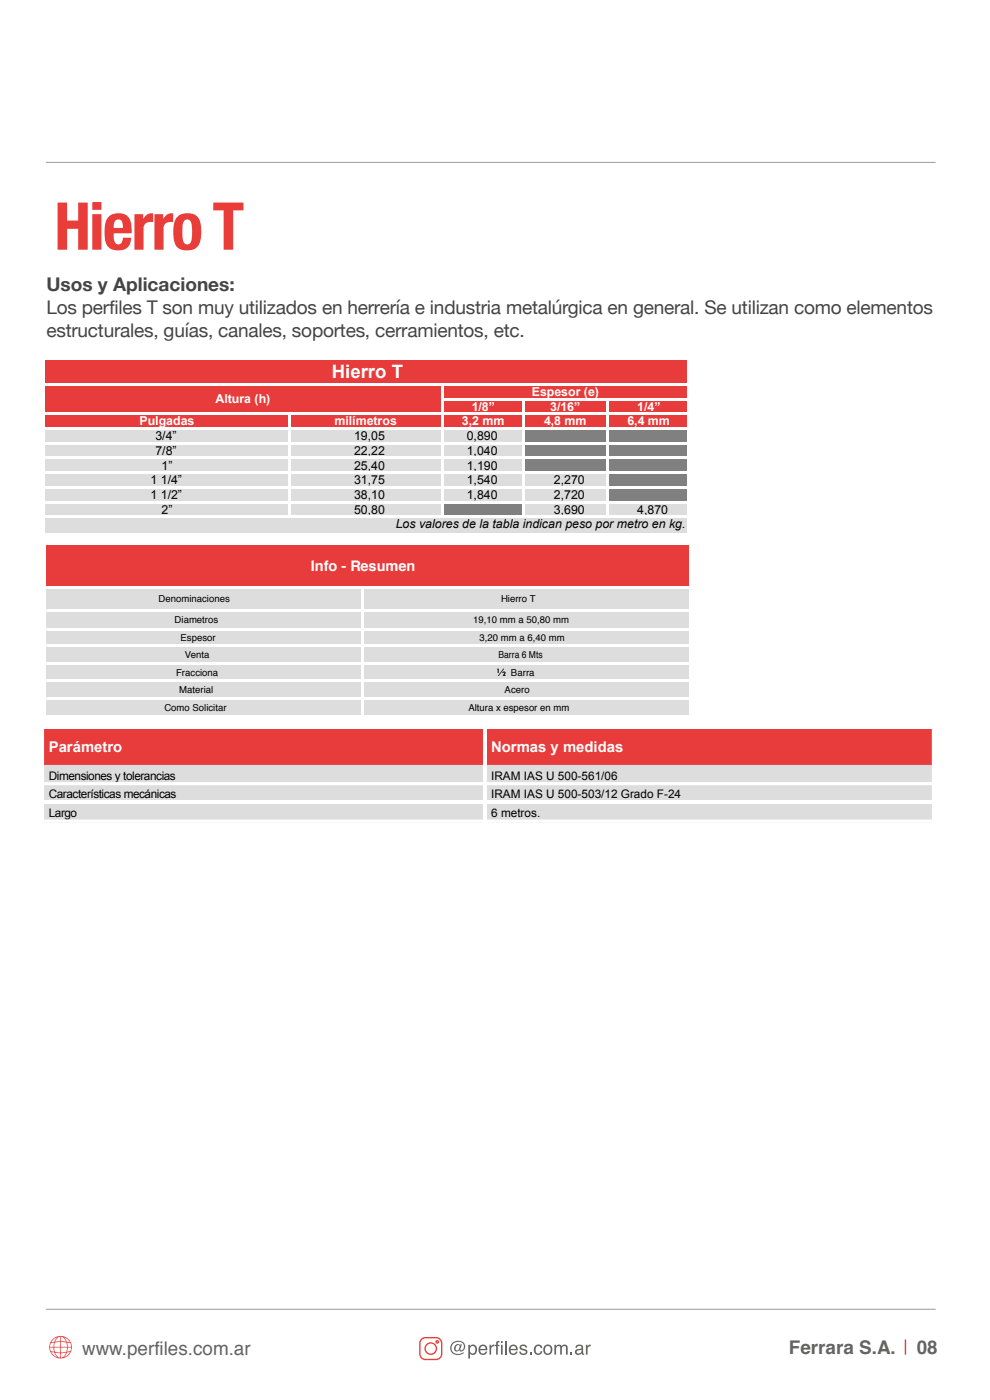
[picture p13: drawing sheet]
<svg xmlns="http://www.w3.org/2000/svg" width="210mm" height="297mm" viewBox="0 0 210 297" stroke-linecap="round" stroke-linejoin="round" font-family="sans-serif">
<defs><g id="words">
<text font-size="14" fill="#e83d39" x="11.5" y="53">Hierro T</text>
<g font-size="4" fill="#444">
<text x="9.8" y="61.8">Usos y Aplicaciones:</text>
<text x="9.8" y="66.6">Los perfiles T son muy utilizados en herrería e industria metalúrgica en general. Se utilizan como elementos</text>
<text x="9.8" y="71.4">estructurales, guías, canales, soportes, cerramientos, etc.</text>
</g>
<g font-size="4" fill="#646463">
<text x="17.4" y="287.4">www.perfiles.com.ar</text>
<text x="167.4" y="287.2">Ferrara S.A.</text>
<text x="194.5" y="287.2">08</text>
</g>
<text font-size="3.9" fill="#fff" x="70.4" y="80.3">Hierro T</text>
<g font-size="3.2" fill="#fff">
<text x="10.4" y="159.5">Parámetro</text>
<text x="104.2" y="159.5">Normas y medidas</text>
</g>
<text font-size="3.1" fill="#fff" x="65.9" y="121">Info - Resumen</text>
<text font-size="3" fill="#1d1d1b" x="76.5" y="287.5">https://www.instagram.com/perfiles.com.ar</text>
<g font-size="2.6" fill="#fff">
<text x="45.7" y="85.6">Altura (h)</text>
<text x="100.1" y="87.1">1/8”</text>
<text x="112.8" y="84">Espesor (e)</text>
<text x="116.7" y="87.1">3/16”</text>
<text x="135.2" y="87.1">1/4”</text>
<text x="29.6" y="90.3">Pulgadas</text>
<text x="70.9" y="90.3">milímetros</text>
<text x="98" y="90.3">3,2 mm</text>
<text x="115.4" y="90.3">4,8 mm</text>
<text x="133.1" y="90.3">6,4 mm</text>
</g>
<g font-size="2.6">
<text x="33" y="93.4">3/4”</text>
<text x="75.1" y="93.4">19,05</text>
<text x="99" y="93.4">0,890</text>
<text x="33" y="96.5">7/8”</text>
<text x="34.3" y="99.6">1”</text>
<text x="75.1" y="96.5">22,22</text>
<text x="75.1" y="99.6">25,40</text>
<text x="99" y="96.5">1,040</text>
<text x="99" y="99.6">1,190</text>
<text x="31.9" y="105.9">1 1/2”</text>
<text x="31.9" y="102.7">1 1/4”</text>
<text x="75.1" y="105.9">38,10</text>
<text x="75.1" y="102.7">31,75</text>
<text x="99" y="102.7">1,540</text>
<text x="99" y="105.9">1,840</text>
<text x="117.5" y="102.7">2,270</text>
<text x="117.5" y="105.9">2,720</text>
<text x="34.3" y="109">2”</text>
<text x="75.1" y="109">50,80</text>
<text x="83.9" y="112.1">Los valores de la tabla indican peso por metro en kg.</text>
<text x="117.5" y="109">3,690</text>
<text x="135.2" y="109">4,870</text>
</g>
<g font-size="2.5">
<text x="10.4" y="165.4">Dimensiones y tolerancias</text>
<text x="104.2" y="165.4">IRAM IAS U 500-561/06</text>
<text x="10.4" y="173.4">Largo</text>
<text x="10.4" y="169.4">Características mecánicas</text>
<text x="104.2" y="173.4">6 metros.</text>
<text x="104.2" y="169.4">IRAM IAS U 500-503/12 Grado F-24</text>
</g>
<g font-size="2">
<text x="33.6" y="127.7">Denominaciones</text>
<text x="106.3" y="127.7">Hierro T</text>
<text x="37" y="132.1">Diametros</text>
<text x="38.3" y="135.9">Espesor</text>
<text x="100.4" y="132.1">19,10 mm a 50,80 mm</text>
<text x="101.7" y="135.9">3,20 mm a 6,40 mm</text>
<text x="37.4" y="143.4">Fracciona</text>
<text x="39.2" y="139.6">Venta</text>
<text x="105.7" y="139.6">Barra 6 Mts</text>
<text x="108.4" y="143.4">Barra</text>
<text x="38" y="147.1">Material</text>
<text x="107" y="147.1">Acero</text>
<text x="34.9" y="150.8">Como Solicitar</text>
<text x="99.3" y="150.8">Altura x espesor en mm</text>
</g>
</g></defs>
<path d="M9.7 34.5h188.8M9.7 277.8h188.8" fill="none" stroke="#9c9b9b" stroke-width=".21"/>
<path d="M192.1 284.2v3.2" fill="none" stroke="#e83d39" stroke-width=".21"/>
<path d="M192.1 284.2v3.2" fill="none" stroke="#e83d39" stroke-width=".3"/>
<path d="M9.3 76.4h137v14.8h-137z" fill="#e83b3c"/>
<path d="M9.3 90.9h101.9v9.6h-101.9z" fill="#ddd"/>
<path d="M111 90.9h35.3v9.6h-35.3z" fill="#808081"/>
<path d="M9.3 100.3h119.9v6.5h-119.9z" fill="#ddd"/>
<path d="M128.9 100.3h17.4v6.5h-17.4z" fill="#808081"/>
<path d="M9.3 106.5h84.8v3.4h-84.8z" fill="#ddd"/>
<path d="M93.8 106.5h17.4v3.4h-17.4z" fill="#808081"/>
<g fill="#ddd">
<path d="M111 106.5h35.3v3.4h-35.3z"/>
<path d="M9.3 109.6h137v3.4h-137z"/>
</g>
<g fill="#fff">
<path d="M9 76.4h.6v36.6h-.6z"/>
<path d="M93.6 81.8h.5v28.1h-.5z"/>
<path d="M145.8 76.4h.5v36.6h-.5z"/>
<path d="M110.7 84.9h.5v25h-.5z"/>
<path d="M128.7 84.9h.5v25h-.5z"/>
<path d="M61.1 88.1h.5v21.8h-.5z"/>
<path d="M9.6 81.3h136.5v.5h-136.5z"/>
<path d="M93.8 84.4h52.3v.5h-52.3z"/>
<path d="M9.6 87.5h136.7v.6h-136.7z"/>
<path d="M9.6 90.7h136.7v.5h-136.7z"/>
<path d="M9.6 93.8h136.7v.5h-136.7z"/>
<path d="M9.6 96.9h136.7v.5h-136.7z"/>
<path d="M9.6 100h136.7v.5h-136.7z"/>
<path d="M9.6 103.1h136.7v.6h-136.7z"/>
<path d="M9.6 106.3h136.7v.5h-136.7z"/>
<path d="M9.6 109.4h136.7v.5h-136.7z"/>
</g>
<g fill="#646463">
<path d="M103.8 285.3h.4v.3l.3-.3 .3-.1v.4a.54 .54 0 0 0-.6 .6v1.2h-.4z"/>
<path d="M105.3 284.6l.6-.1v.3h-.2l-.1 .2v.3h.3v.3h-.3v1.8h-.4v-1.8h-.2v-.3h.2z"/>
<path d="M96.9 285.4a.54 .54 0 0 0-.3 .6 .54 .54 0 0 0 .5 .5 .66 .66 0 0 0 .1-1.2zM95.9 284.9a1.52 1.52 0 0 1 1.7-.5 1.52 1.52 0 0 1 1 1.5 .67 .67 0 0 1-.4 .7 .67 .67 0 0 1-.8-.2v-.1a.63 .63 0 0 1-.9 .3 .63 .63 0 0 1-.1-1 .6 .6 0 0 1 .6-.5 .6 .6 0 0 1 .6 .4l.1-.3h.3l-.3 1.2a.48 .48 0 0 0 .5 0 .48 .48 0 0 0 .2-.5 1.22 1.22 0 0 0-.7-1.2 1.22 1.22 0 0 0-1.4 .2 1.35 1.35 0 0 0-.2 1.9 1.35 1.35 0 0 0 1.8 .3l.4-.2 .1 .1a1.64 1.64 0 0 1-2.1 .3 1.64 1.64 0 0 1-.6-2.1z"/>
<path d="M99.9 285.7a.83 .83 0 0 0-.2 .9 .83 .83 0 0 0 .7 .5 .88 .88 0 0 0 .4-.8 .88 .88 0 0 0-.5-.8zM99.3 285.3h.4v.3a.91 .91 0 0 1 1.2-.2 .91 .91 0 0 1 .3 1.2 .83 .83 0 0 1-.6 .8 .83 .83 0 0 1-.9-.3v1.1h-.4z"/>
<path d="M102 285.7l-.1 .5h1.1a.57 .57 0 0 0-.3-.6 .57 .57 0 0 0-.7 .1zM101.8 285.6a.95 .95 0 0 1 1.1-.2 .95 .95 0 0 1 .5 1h-1.5a.59 .59 0 0 0 .4 .7 .59 .59 0 0 0 .7-.4h.3a.98 .98 0 0 1-1.2 .7 .98 .98 0 0 1-.6-1.3z"/>
<path d="M106.3 285.3h.3v2.1h-.3zM106.3 284.5h.3v.4h-.3z"/>
</g>
<path d="M107.3 284.5v2.9" fill="none" stroke="#646463" stroke-width=".35"/>
<g fill="#646463">
<path d="M110.4 285.4a.86 .86 0 0 1 1.4 .5h-.3a.45 .45 0 0 0-.5-.4 .45 .45 0 0 0-.4 .4l.2 .2a.9 .9 0 0 1 1.1 .8 .92 .92 0 0 1-1 .5 .92 .92 0 0 1-.8-.7h.4a.52 .52 0 0 0 .5 .5 .52 .52 0 0 0 .5-.5l-.1-.1a1.07 1.07 0 0 1-1.2-.9z"/>
<path d="M112.4 287h.4v.4h-.4z"/>
<path d="M113.5 285.5a.86 .86 0 0 1 .9-.3 .86 .86 0 0 1 .6 .8h-.3a.58 .58 0 0 0-.8-.4 .58 .58 0 0 0-.3 .8 .55 .55 0 0 0 .4 .7 .55 .55 0 0 0 .7-.5h.3a.94 .94 0 0 1-1.2 .8 .94 .94 0 0 1-.5-1.4z"/>
<path d="M117.6 285.3h.4v.3a.68 .68 0 0 1 1.1 0 .69 .69 0 0 1 .8-.4 .69 .69 0 0 1 .5 .8v1.4h-.3v-1.5a.45 .45 0 0 0-.6-.3 .45 .45 0 0 0-.3 .6v1.2h-.4v-1.4a.47 .47 0 0 0-.6-.4 .47 .47 0 0 0-.2 .7v1.1h-.4z"/>
<path d="M121 287h.4v.4h-.4z"/>
<path d="M124.3 285.3h.3v.3l.4-.3 .3-.1v.4a.54 .54 0 0 0-.7 .6v1.2h-.3z"/>
<path d="M108.5 285.7l-.2 .5h1.2a.57 .57 0 0 0-.4-.6 .57 .57 0 0 0-.6 .1zM108.2 285.6a.95 .95 0 0 1 1.2-.2 .95 .95 0 0 1 .4 1h-1.5a.59 .59 0 0 0 .4 .7 .59 .59 0 0 0 .7-.4h.4a.98 .98 0 0 1-1.3 .7 .98 .98 0 0 1-.5-1.3z"/>
<path d="M115.9 285.6a.79 .79 0 0 0-.3 1.1 .79 .79 0 0 0 1 .3 .79 .79 0 0 0 .2-1 .79 .79 0 0 0-.9-.4zM115.5 285.5a1.06 1.06 0 0 1 1.7 .8 1.06 1.06 0 0 1-1.5 1l-.4-.6v-.7z"/>
<path d="M122.4 286.6a.5 .5 0 0 0 .5 .6 .5 .5 0 0 0 .4-.6v-.3zM122.2 285.5a.9 .9 0 0 1 1.5 .3v1.3h.2v.3h-.4l-.1-.3a.7 .7 0 0 1-1.1 .3 .7 .7 0 0 1 0-1.1l1-.3a.47 .47 0 0 0-.4-.5 .47 .47 0 0 0-.5 .4h-.3z"/>
</g>
<g fill="#e83d39">
<path d="M14.2 286.9l.6-.1-.4 .6-.8 .5zM10.9 286.8l.6 .1 .6 1-.8-.5zM11.3 284.2l.8-.5-.6 1-.6 .1zM13.6 283.7l.8 .5 .4 .6-.6-.1zM14.2 284.8l.7 .2 .2 .7h-.7zM12.9 285.9h1.3l-.1 .9-1.2 .1zM12.9 287.1l1.1-.1a1.46 1.46 0 0 1-1.1 1zM11.7 287l1.1 .1v.9a1.46 1.46 0 0 1-1.1-1zM11.5 285.9h1.3v1l-1.2-.1zM11.6 284.8l1.2-.1v1h-1.3zM12.1 283.9l.7-.3v.9l-1.1 .1zM12.9 283.6a1.46 1.46 0 0 1 1.1 1l-1.1-.1zM12.9 284.7l1.2 .1 .1 .9h-1.3zM10.8 285l.7-.2-.2 .9h-.7zM10.6 285.9h.7l.2 .9-.7-.2zM14.4 285.9h.7l-.2 .7-.7 .2zM10.5 285.8a2.4 2.4 0 0 0 4.7 0 2.4 2.4 0 0 0-4.7 0z"/>
<path d="M89.4 284.3l.8-.4h2.3a1.04 1.04 0 0 1 1 1.1v2.2a1.04 1.04 0 0 1-1 1.1h-2.3a1.04 1.04 0 0 1-1-1.1v-2.2zM89.2 284.2l-.3 .8v2.2a1.33 1.33 0 0 0 1.3 1.4h2.3a1.33 1.33 0 0 0 1.3-1.4v-2.2a1.33 1.33 0 0 0-1.3-1.4l-2.7 .1z"/>
<path d="M90.3 286.1a1.06 1.06 0 0 1 2.1 0 1.06 1.06 0 0 1-2.1 0zM90 286.1a1.35 1.35 0 0 0 2.7 0 1.35 1.35 0 0 0-2.7 0z"/>
<path d="M92.6 284.7a.15 .15 0 0 1 .3 0 .15 .15 0 0 1-.3 0zM92.4 284.7a.4 .4 0 0 0 .7 0 .4 .4 0 0 0-.7 0z"/>
</g>
<path d="M8.7 154h189.9v20.5h-189.9z" fill="#fff"/>
<path d="M9.4 154.7h188.3v7.9h-188.3z" fill="#e83b3c"/>
<path d="M9.4 162.3h188.3v12.2h-188.3z" fill="#ddd"/>
<g fill="#fff">
<path d="M102.5 154.7h.7v19.8h-.7z"/>
<path d="M9.4 169.9h189v.7h-189z"/>
<path d="M9.4 165.9h189v.7h-189z"/>
<path d="M9.4 173.9h189v.6h-189z"/>
</g>
<path d="M9.7 115.6h136.4v9h-136.4z" fill="#e83b3b"/>
<path d="M9.7 124.5h136.4v27.7h-136.4z" fill="#dcdddc"/>
<g fill="#fff">
<path d="M8.9 115.6h.7v36.3h-.7z"/>
<path d="M76.7 124.6h.6v27.6h-.6z"/>
<path d="M8.9 124.4h137.2v.6h-137.2z"/>
<path d="M8.9 129.2h137.2v.6h-137.2z"/>
<path d="M8.9 136.7h137.2v.6h-137.2z"/>
<path d="M8.9 133.2h137.2v.6h-137.2z"/>
<path d="M8.9 140.4h137.2v.6h-137.2z"/>
<path d="M8.9 144.1h137.2v.7h-137.2z"/>
<path d="M8.9 147.9h137.2v.6h-137.2z"/>
<path d="M8.9 151.6h137.9v.6h-137.9z"/>
</g>
<path d="M106.7 142.5a.38 .38 0 0 1 .5 .1 .38 .38 0 0 1-.2 .6h.2v.2h-.6l.4-.7-.1-.1-.3 .2zM106.8 141.9h.2l-1.2 1.5h-.2zM105.5 141.9h.3v.9h-.2z" fill="#000"/>
<use href="#words"/>
</svg>
